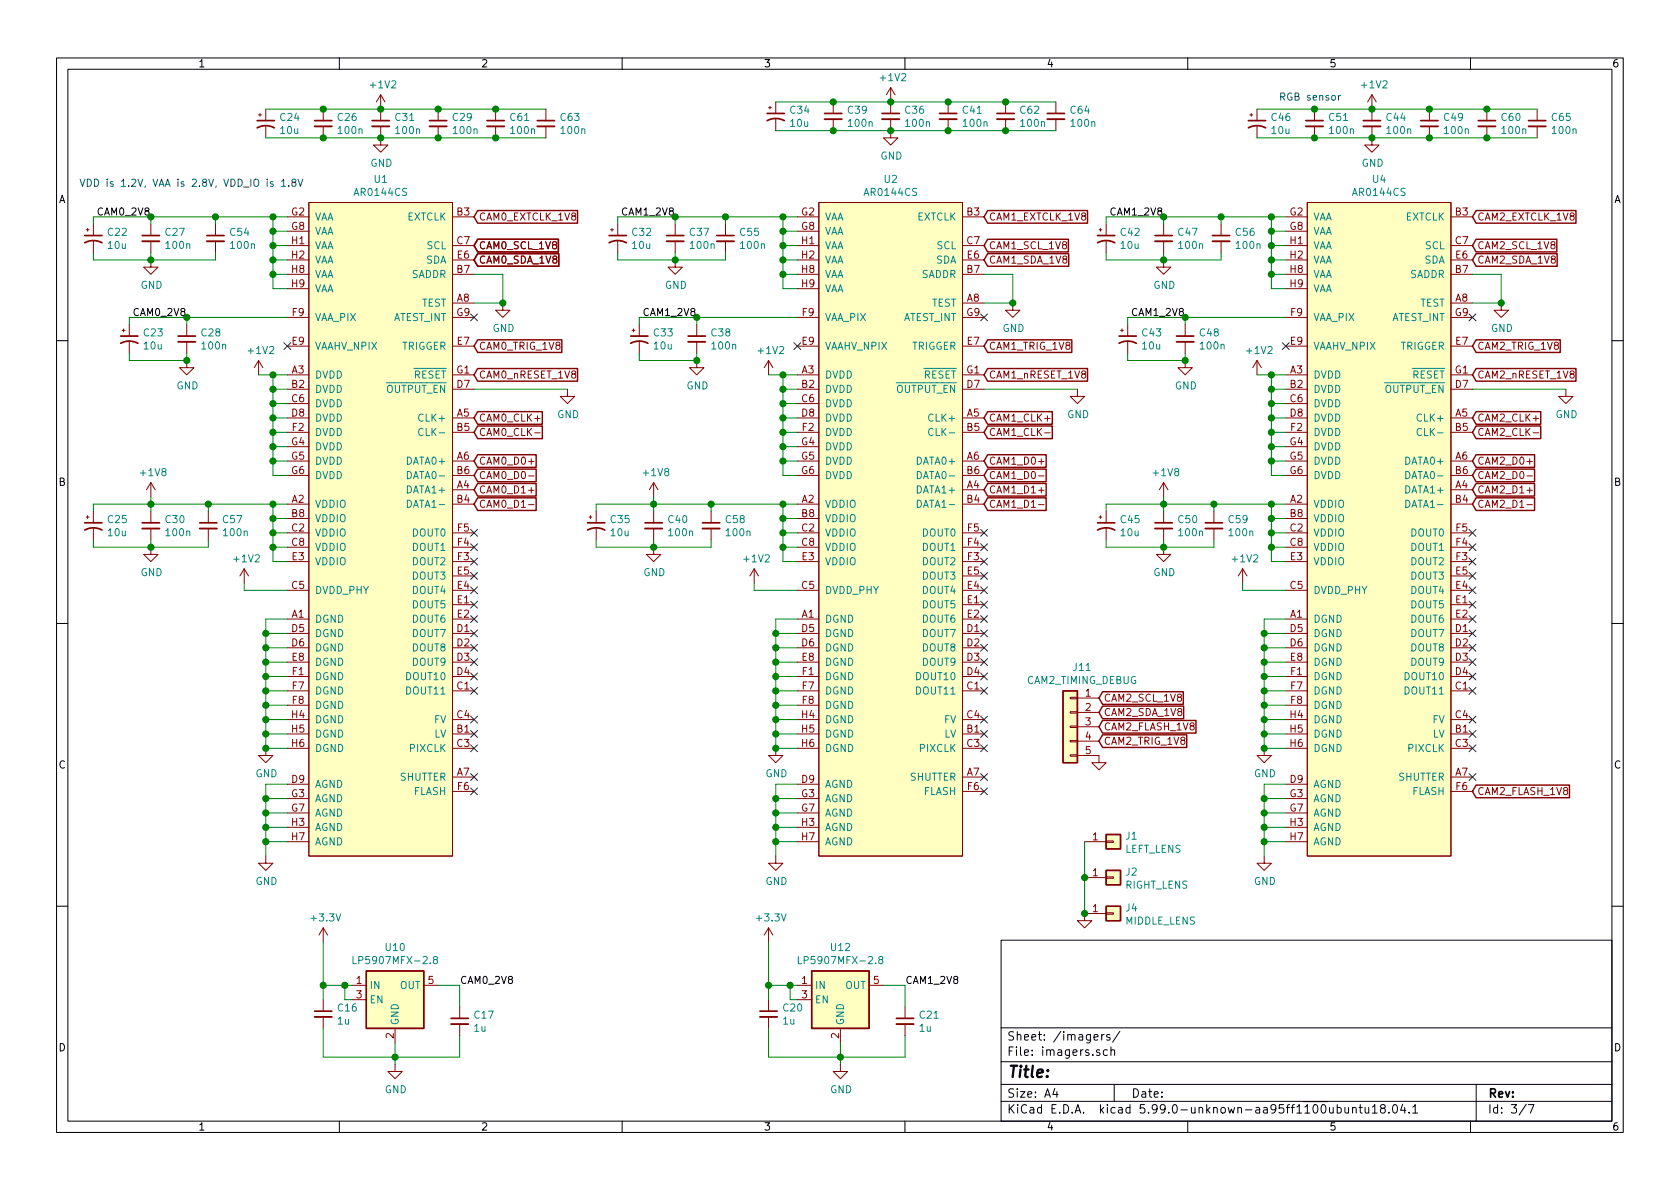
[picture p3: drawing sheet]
<svg xmlns="http://www.w3.org/2000/svg" width="297mm" height="210mm" viewBox="0 0 297 210" stroke-linecap="round" stroke-linejoin="round" font-family="sans-serif">
<defs><g id="words">
<text font-size="2.8" x="178" y="190.6">Title:</text>
<g font-size="2.1">
<text x="178" y="184">Sheet: /imagers/</text>
<text x="178" y="186.7">File: imagers.sch</text>
<text x="178" y="196.9">KiCad E.D.A. kicad 5.99.0-unknown-aa95ff1100ubuntu18.04.1</text>
<text x="178" y="194.1">Size: A4</text>
<text x="200" y="194.1">Date:</text>
<text x="263" y="194.1">Rev:</text>
<text x="263" y="196.9">Id: 3/7</text>
</g>
<g font-size="1.8">
<text x="35" y="11.9">1</text>
<text x="85" y="11.9">2</text>
<text x="135" y="11.9">3</text>
<text x="185" y="11.9">4</text>
<text x="235" y="11.9">5</text>
<text x="285" y="11.9">6</text>
<text x="10.3" y="35.9">A</text>
<text x="285.3" y="35.9">A</text>
<text x="17.5" y="38.1">CAM0_2V8</text>
<text x="110.2" y="38.1">CAM1_2V8</text>
<text x="196.6" y="38.1">CAM1_2V8</text>
<text x="23.9" y="55.9">CAM0_2V8</text>
<text x="114" y="55.9">CAM1_2V8</text>
<text x="200.4" y="55.9">CAM1_2V8</text>
<text x="10.3" y="85.9">B</text>
<text x="285.3" y="85.9">B</text>
<text x="10.3" y="135.9">C</text>
<text x="285.3" y="135.9">C</text>
<text x="81.3" y="174">CAM0_2V8</text>
<text x="160" y="174">CAM1_2V8</text>
<text x="10.3" y="185.9">D</text>
<text x="285.3" y="185.9">D</text>
<text x="35" y="199.9">1</text>
<text x="85" y="199.9">2</text>
<text x="135" y="199.9">3</text>
<text x="185" y="199.9">4</text>
<text x="235" y="199.9">5</text>
<text x="285" y="199.9">6</text>
</g>
<g font-size="1.8" fill="#008484">
<text x="65.6" y="15.6">+1V2</text>
<text x="155.8" y="14.3">+1V2</text>
<text x="240.9" y="15.6">+1V2</text>
<text x="49.6" y="21.4">C24</text>
<text x="49.6" y="23.7">10u</text>
<text x="59.8" y="21.4">C26</text>
<text x="59.9" y="23.7">100n</text>
<text x="69.9" y="21.4">C31</text>
<text x="70.1" y="23.7">100n</text>
<text x="80.1" y="21.4">C29</text>
<text x="80.3" y="23.7">100n</text>
<text x="90.3" y="21.4">C61</text>
<text x="90.4" y="23.7">100n</text>
<text x="99.2" y="21.4">C63</text>
<text x="99.3" y="23.7">100n</text>
<text x="139.8" y="20.1">C34</text>
<text x="139.8" y="22.4">10u</text>
<text x="150" y="20.1">C39</text>
<text x="150.1" y="22.4">100n</text>
<text x="160.1" y="20.1">C36</text>
<text x="160.2" y="22.4">100n</text>
<text x="170.3" y="20.1">C41</text>
<text x="170.4" y="22.4">100n</text>
<text x="180.4" y="20.1">C62</text>
<text x="180.6" y="22.4">100n</text>
<text x="189.3" y="20.1">C64</text>
<text x="189.5" y="22.4">100n</text>
<text x="224.9" y="21.4">C46</text>
<text x="224.9" y="23.7">10u</text>
<text x="235" y="21.4">C51</text>
<text x="235.2" y="23.7">100n</text>
<text x="245.2" y="21.4">C44</text>
<text x="245.3" y="23.7">100n</text>
<text x="255.4" y="21.4">C49</text>
<text x="255.5" y="23.7">100n</text>
<text x="265.5" y="21.4">C60</text>
<text x="265.7" y="23.7">100n</text>
<text x="274.4" y="21.4">C65</text>
<text x="274.6" y="23.7">100n</text>
<text x="65.5" y="29.5">GND</text>
<text x="155.6" y="28.2">GND</text>
<text x="240.7" y="29.5">GND</text>
<text x="62.8" y="34.6">AR0144CS</text>
<text x="66.2" y="32.3">U1</text>
<text x="153" y="34.6">AR0144CS</text>
<text x="156.3" y="32.3">U2</text>
<text x="239.4" y="34.6">AR0144CS</text>
<text x="242.7" y="32.3">U4</text>
<text x="19.1" y="41.7">C22</text>
<text x="29.3" y="41.7">C27</text>
<text x="40.7" y="41.7">C54</text>
<text x="55.6" y="39">VAA</text>
<text x="55.6" y="41.5">VAA</text>
<text x="71.9" y="39">EXTCLK</text>
<text x="111.8" y="41.7">C32</text>
<text x="122" y="41.7">C37</text>
<text x="130.9" y="41.7">C55</text>
<text x="145.8" y="39">VAA</text>
<text x="145.8" y="41.5">VAA</text>
<text x="162.1" y="39">EXTCLK</text>
<text x="198.2" y="41.7">C42</text>
<text x="208.4" y="41.7">C47</text>
<text x="218.5" y="41.7">C56</text>
<text x="232.2" y="39">VAA</text>
<text x="232.2" y="41.5">VAA</text>
<text x="248.4" y="39">EXTCLK</text>
<text x="19.2" y="44">10u</text>
<text x="29.5" y="44">100n</text>
<text x="40.9" y="44">100n</text>
<text x="55.6" y="44.1">VAA</text>
<text x="55.6" y="46.6">VAA</text>
<text x="75.3" y="46.6">SDA</text>
<text x="75.5" y="44.1">SCL</text>
<text x="111.9" y="44">10u</text>
<text x="122.2" y="44">100n</text>
<text x="131.1" y="44">100n</text>
<text x="145.8" y="44.1">VAA</text>
<text x="145.8" y="46.6">VAA</text>
<text x="165.4" y="46.6">SDA</text>
<text x="165.6" y="44.1">SCL</text>
<text x="198.2" y="44">10u</text>
<text x="208.5" y="44">100n</text>
<text x="218.7" y="44">100n</text>
<text x="232.2" y="44.1">VAA</text>
<text x="232.2" y="46.6">VAA</text>
<text x="251.8" y="46.6">SDA</text>
<text x="252" y="44.1">SCL</text>
<text x="24.8" y="51.1">GND</text>
<text x="55.6" y="49.1">VAA</text>
<text x="55.6" y="51.7">VAA</text>
<text x="72.7" y="49.1">SADDR</text>
<text x="117.5" y="51.1">GND</text>
<text x="145.8" y="49.1">VAA</text>
<text x="145.8" y="51.7">VAA</text>
<text x="162.9" y="49.1">SADDR</text>
<text x="203.9" y="51.1">GND</text>
<text x="232.2" y="49.1">VAA</text>
<text x="232.2" y="51.7">VAA</text>
<text x="249.2" y="49.1">SADDR</text>
<text x="25.5" y="59.5">C23</text>
<text x="35.7" y="59.5">C28</text>
<text x="55.6" y="56.8">VAA_PIX</text>
<text x="69.4" y="56.8">ATEST_INT</text>
<text x="74.5" y="54.2">TEST</text>
<text x="87.1" y="58.7">GND</text>
<text x="115.6" y="59.5">C33</text>
<text x="125.8" y="59.5">C38</text>
<text x="145.8" y="56.8">VAA_PIX</text>
<text x="159.5" y="56.8">ATEST_INT</text>
<text x="164.6" y="54.2">TEST</text>
<text x="177.2" y="58.7">GND</text>
<text x="202" y="59.5">C43</text>
<text x="212.2" y="59.5">C48</text>
<text x="232.2" y="56.8">VAA_PIX</text>
<text x="245.9" y="56.8">ATEST_INT</text>
<text x="251" y="54.2">TEST</text>
<text x="263.6" y="58.7">GND</text>
<text x="25.5" y="61.8">10u</text>
<text x="35.8" y="61.8">100n</text>
<text x="44" y="62.6">+1V2</text>
<text x="55.6" y="61.8">VAAHV_NPIX</text>
<text x="70.9" y="61.8">TRIGGER</text>
<text x="115.7" y="61.8">10u</text>
<text x="126" y="61.8">100n</text>
<text x="134.2" y="62.6">+1V2</text>
<text x="145.8" y="61.8">VAAHV_NPIX</text>
<text x="161.1" y="61.8">TRIGGER</text>
<text x="202" y="61.8">10u</text>
<text x="212.3" y="61.8">100n</text>
<text x="220.5" y="62.6">+1V2</text>
<text x="232.2" y="61.8">VAAHV_NPIX</text>
<text x="247.5" y="61.8">TRIGGER</text>
<text x="31.2" y="68.8">GND</text>
<text x="55.6" y="66.9">DVDD</text>
<text x="55.6" y="69.5">DVDD</text>
<text x="68.3" y="69.5">OUTPUT_EN</text>
<text x="73.1" y="66.9">RESET</text>
<text x="121.4" y="68.8">GND</text>
<text x="145.8" y="66.9">DVDD</text>
<text x="145.8" y="69.5">DVDD</text>
<text x="158.5" y="69.5">OUTPUT_EN</text>
<text x="163.3" y="66.9">RESET</text>
<text x="207.7" y="68.8">GND</text>
<text x="232.2" y="66.9">DVDD</text>
<text x="232.2" y="69.5">DVDD</text>
<text x="244.8" y="69.5">OUTPUT_EN</text>
<text x="249.6" y="66.9">RESET</text>
<text x="55.6" y="72">DVDD</text>
<text x="55.6" y="74.5">DVDD</text>
<text x="55.6" y="77.1">DVDD</text>
<text x="74.3" y="74.5">CLK+</text>
<text x="74.8" y="77.1">CLK-</text>
<text x="98.5" y="73.9">GND</text>
<text x="145.8" y="72">DVDD</text>
<text x="145.8" y="74.5">DVDD</text>
<text x="145.8" y="77.1">DVDD</text>
<text x="164.5" y="74.5">CLK+</text>
<text x="164.9" y="77.1">CLK-</text>
<text x="188.7" y="73.9">GND</text>
<text x="232.2" y="72">DVDD</text>
<text x="232.2" y="74.5">DVDD</text>
<text x="232.2" y="77.1">DVDD</text>
<text x="250.9" y="74.5">CLK+</text>
<text x="251.3" y="77.1">CLK-</text>
<text x="275" y="73.9">GND</text>
<text x="55.6" y="79.6">DVDD</text>
<text x="55.6" y="82.2">DVDD</text>
<text x="72.1" y="82.2">DATA0+</text>
<text x="145.8" y="79.6">DVDD</text>
<text x="145.8" y="82.2">DVDD</text>
<text x="162.2" y="82.2">DATA0+</text>
<text x="232.2" y="79.6">DVDD</text>
<text x="232.2" y="82.2">DVDD</text>
<text x="248.6" y="82.2">DATA0+</text>
<text x="25" y="84.2">+1V8</text>
<text x="55.6" y="89.8">VDDIO</text>
<text x="55.6" y="84.7">DVDD</text>
<text x="72.1" y="87.2">DATA1+</text>
<text x="72.5" y="89.8">DATA1-</text>
<text x="72.5" y="84.7">DATA0-</text>
<text x="113.9" y="84.2">+1V8</text>
<text x="145.8" y="89.8">VDDIO</text>
<text x="145.8" y="84.7">DVDD</text>
<text x="162.2" y="87.2">DATA1+</text>
<text x="162.7" y="89.8">DATA1-</text>
<text x="162.7" y="84.7">DATA0-</text>
<text x="204" y="84.2">+1V8</text>
<text x="232.2" y="89.8">VDDIO</text>
<text x="232.2" y="84.7">DVDD</text>
<text x="248.6" y="87.2">DATA1+</text>
<text x="249" y="89.8">DATA1-</text>
<text x="249" y="84.7">DATA0-</text>
<text x="19.1" y="92.5">C25</text>
<text x="19.2" y="94.8">10u</text>
<text x="29.3" y="92.5">C30</text>
<text x="29.5" y="94.8">100n</text>
<text x="39.5" y="92.5">C57</text>
<text x="39.6" y="94.8">100n</text>
<text x="55.6" y="92.3">VDDIO</text>
<text x="55.6" y="94.9">VDDIO</text>
<text x="73" y="94.9">DOUT0</text>
<text x="108" y="92.5">C35</text>
<text x="108.1" y="94.8">10u</text>
<text x="118.2" y="92.5">C40</text>
<text x="118.4" y="94.8">100n</text>
<text x="128.4" y="92.5">C58</text>
<text x="128.5" y="94.8">100n</text>
<text x="145.8" y="92.3">VDDIO</text>
<text x="145.8" y="94.9">VDDIO</text>
<text x="163.2" y="94.9">DOUT0</text>
<text x="198.2" y="92.5">C45</text>
<text x="198.2" y="94.8">10u</text>
<text x="208.4" y="92.5">C50</text>
<text x="208.5" y="94.8">100n</text>
<text x="217.3" y="92.5">C59</text>
<text x="217.4" y="94.8">100n</text>
<text x="232.2" y="92.3">VDDIO</text>
<text x="232.2" y="94.9">VDDIO</text>
<text x="249.5" y="94.9">DOUT0</text>
<text x="24.8" y="101.9">GND</text>
<text x="41.5" y="99.4">+1V2</text>
<text x="55.6" y="97.4">VDDIO</text>
<text x="55.6" y="99.9">VDDIO</text>
<text x="73" y="99.9">DOUT2</text>
<text x="73" y="97.4">DOUT1</text>
<text x="113.7" y="101.9">GND</text>
<text x="131.6" y="99.4">+1V2</text>
<text x="145.8" y="97.4">VDDIO</text>
<text x="145.8" y="99.9">VDDIO</text>
<text x="163.2" y="99.9">DOUT2</text>
<text x="163.2" y="97.4">DOUT1</text>
<text x="203.9" y="101.9">GND</text>
<text x="218" y="99.4">+1V2</text>
<text x="232.2" y="97.4">VDDIO</text>
<text x="232.2" y="99.9">VDDIO</text>
<text x="249.5" y="99.9">DOUT2</text>
<text x="249.5" y="97.4">DOUT1</text>
<text x="55.6" y="105">DVDD_PHY</text>
<text x="73" y="107.6">DOUT5</text>
<text x="73" y="105">DOUT4</text>
<text x="73" y="102.5">DOUT3</text>
<text x="145.8" y="105">DVDD_PHY</text>
<text x="163.2" y="107.6">DOUT5</text>
<text x="163.2" y="105">DOUT4</text>
<text x="163.2" y="102.5">DOUT3</text>
<text x="232.2" y="105">DVDD_PHY</text>
<text x="249.5" y="107.6">DOUT5</text>
<text x="249.5" y="105">DOUT4</text>
<text x="249.5" y="102.5">DOUT3</text>
<text x="55.6" y="110.1">DGND</text>
<text x="55.6" y="112.6">DGND</text>
<text x="73" y="112.6">DOUT7</text>
<text x="73" y="110.1">DOUT6</text>
<text x="145.8" y="110.1">DGND</text>
<text x="145.8" y="112.6">DGND</text>
<text x="163.2" y="112.6">DOUT7</text>
<text x="163.2" y="110.1">DOUT6</text>
<text x="232.2" y="110.1">DGND</text>
<text x="232.2" y="112.6">DGND</text>
<text x="249.5" y="112.6">DOUT7</text>
<text x="249.5" y="110.1">DOUT6</text>
<text x="55.6" y="115.2">DGND</text>
<text x="55.6" y="117.7">DGND</text>
<text x="73" y="115.2">DOUT8</text>
<text x="73" y="117.7">DOUT9</text>
<text x="145.8" y="115.2">DGND</text>
<text x="145.8" y="117.7">DGND</text>
<text x="163.2" y="115.2">DOUT8</text>
<text x="163.2" y="117.7">DOUT9</text>
<text x="189.8" y="118.6">J11</text>
<text x="232.2" y="115.2">DGND</text>
<text x="232.2" y="117.7">DGND</text>
<text x="249.5" y="115.2">DOUT8</text>
<text x="249.5" y="117.7">DOUT9</text>
<text x="55.6" y="120.3">DGND</text>
<text x="55.6" y="122.8">DGND</text>
<text x="55.6" y="125.3">DGND</text>
<text x="72" y="122.8">DOUT11</text>
<text x="72" y="120.3">DOUT10</text>
<text x="145.8" y="120.3">DGND</text>
<text x="145.8" y="122.8">DGND</text>
<text x="145.8" y="125.3">DGND</text>
<text x="162.2" y="122.8">DOUT11</text>
<text x="162.2" y="120.3">DOUT10</text>
<text x="181.5" y="120.9">CAM2_TIMING_DEBUG</text>
<text x="232.2" y="120.3">DGND</text>
<text x="232.2" y="122.8">DGND</text>
<text x="232.2" y="125.3">DGND</text>
<text x="248.5" y="122.8">DOUT11</text>
<text x="248.5" y="120.3">DOUT10</text>
<text x="55.6" y="127.9">DGND</text>
<text x="55.6" y="130.4">DGND</text>
<text x="76.7" y="130.4">LV</text>
<text x="76.7" y="127.9">FV</text>
<text x="145.8" y="127.9">DGND</text>
<text x="145.8" y="130.4">DGND</text>
<text x="166.9" y="130.4">LV</text>
<text x="166.9" y="127.9">FV</text>
<text x="232.2" y="127.9">DGND</text>
<text x="232.2" y="130.4">DGND</text>
<text x="253.3" y="130.4">LV</text>
<text x="253.3" y="127.9">FV</text>
<text x="45.2" y="137.4">GND</text>
<text x="55.6" y="133">DGND</text>
<text x="72.5" y="133">PIXCLK</text>
<text x="135.3" y="137.4">GND</text>
<text x="145.8" y="133">DGND</text>
<text x="162.7" y="133">PIXCLK</text>
<text x="221.7" y="137.4">GND</text>
<text x="232.2" y="133">DGND</text>
<text x="249" y="133">PIXCLK</text>
<text x="55.6" y="139.3">AGND</text>
<text x="55.6" y="141.9">AGND</text>
<text x="70.6" y="138">SHUTTER</text>
<text x="73.1" y="140.6">FLASH</text>
<text x="145.8" y="139.3">AGND</text>
<text x="145.8" y="141.9">AGND</text>
<text x="160.8" y="138">SHUTTER</text>
<text x="163.3" y="140.6">FLASH</text>
<text x="232.2" y="139.3">AGND</text>
<text x="232.2" y="141.9">AGND</text>
<text x="247.2" y="138">SHUTTER</text>
<text x="249.6" y="140.6">FLASH</text>
<text x="55.6" y="144.4">AGND</text>
<text x="55.6" y="146.9">AGND</text>
<text x="55.6" y="149.5">AGND</text>
<text x="145.8" y="144.4">AGND</text>
<text x="145.8" y="146.9">AGND</text>
<text x="145.8" y="149.5">AGND</text>
<text x="199.1" y="148.5">J1</text>
<text x="232.2" y="144.4">AGND</text>
<text x="232.2" y="146.9">AGND</text>
<text x="232.2" y="149.5">AGND</text>
<text x="198.9" y="150.8">LEFT_LENS</text>
<text x="199.1" y="154.8">J2</text>
<text x="45.2" y="156.5">GND</text>
<text x="135.3" y="156.5">GND</text>
<text x="198.9" y="157.1">RIGHT_LENS</text>
<text x="199.1" y="161.2">J4</text>
<text x="221.7" y="156.5">GND</text>
<text x="55.2" y="162.9">+3.3V</text>
<text x="133.9" y="162.9">+3.3V</text>
<text x="198.9" y="163.5">MIDDLE_LENS</text>
<text x="63.4" y="170.5">LP5907MFX-2.8</text>
<text x="68.2" y="168.2">U10</text>
<text x="142.1" y="170.5">LP5907MFX-2.8</text>
<text x="147" y="168.2">U12</text>
<text x="59.8" y="178.9">C16</text>
<text x="65.3" y="174.9">IN</text>
<text x="65.3" y="177.4">EN</text>
<text x="70.7" y="174.9">OUT</text>
<text x="138.5" y="178.9">C20</text>
<text x="144" y="174.9">IN</text>
<text x="144" y="177.4">EN</text>
<text x="149.4" y="174.9">OUT</text>
<text x="59.7" y="181.2">1u</text>
<text x="70.5" y="181.4" transform="rotate(-90 70.5 181.4)">GND</text>
<text x="83.8" y="182.4">1u</text>
<text x="83.9" y="180.1">C17</text>
<text x="138.5" y="181.2">1u</text>
<text x="149.2" y="181.4" transform="rotate(-90 149.2 181.4)">GND</text>
<text x="162.6" y="182.4">1u</text>
<text x="162.7" y="180.1">C21</text>
<text x="68" y="193.3">GND</text>
<text x="146.8" y="193.3">GND</text>
</g>
<g font-size="1.8" fill="#0000c2">
<text x="226.1" y="17.8">RGB sensor</text>
<text x="14" y="33">VDD is 1.2V, VAA is 2.8V, VDD_IO is 1.8V</text>
</g>
<g font-size="1.8" fill="#840000">
<text x="51.5" y="38.1">G2</text>
<text x="51.5" y="40.6">G8</text>
<text x="80.8" y="38.1">B3</text>
<text x="84.6" y="39">CAM0_EXTCLK_1V8</text>
<text x="141.7" y="38.1">G2</text>
<text x="141.7" y="40.6">G8</text>
<text x="171" y="38.1">B3</text>
<text x="174.8" y="39">CAM1_EXTCLK_1V8</text>
<text x="228.1" y="38.1">G2</text>
<text x="228.1" y="40.6">G8</text>
<text x="257.3" y="38.1">B3</text>
<text x="261.1" y="39">CAM2_EXTCLK_1V8</text>
<text x="51.6" y="43.2">H1</text>
<text x="51.6" y="45.7">H2</text>
<text x="80.8" y="43.2">C7</text>
<text x="80.8" y="45.7">E6</text>
<text x="84.6" y="46.6">CAM0_SDA_1V8</text>
<text x="84.6" y="44.1">CAM0_SCL_1V8</text>
<text x="141.7" y="43.2">H1</text>
<text x="141.7" y="45.7">H2</text>
<text x="171" y="43.2">C7</text>
<text x="171" y="45.7">E6</text>
<text x="174.8" y="44.1">CAM1_SCL_1V8</text>
<text x="174.8" y="46.6">CAM1_SDA_1V8</text>
<text x="228.1" y="43.2">H1</text>
<text x="228.1" y="45.7">H2</text>
<text x="257.3" y="43.2">C7</text>
<text x="257.4" y="45.7">E6</text>
<text x="261.1" y="46.6">CAM2_SDA_1V8</text>
<text x="261.1" y="44.1">CAM2_SCL_1V8</text>
<text x="51.6" y="48.3">H8</text>
<text x="51.6" y="50.8">H9</text>
<text x="80.8" y="53.3">A8</text>
<text x="80.8" y="48.3">B7</text>
<text x="141.7" y="48.3">H8</text>
<text x="141.7" y="50.8">H9</text>
<text x="171" y="53.3">A8</text>
<text x="171" y="48.3">B7</text>
<text x="228.1" y="48.3">H8</text>
<text x="228.1" y="50.8">H9</text>
<text x="257.3" y="53.3">A8</text>
<text x="257.3" y="48.3">B7</text>
<text x="51.7" y="55.9">F9</text>
<text x="80.7" y="55.9">G9</text>
<text x="141.8" y="55.9">F9</text>
<text x="170.9" y="55.9">G9</text>
<text x="228.2" y="55.9">F9</text>
<text x="257.3" y="55.9">G9</text>
<text x="51.6" y="61">E9</text>
<text x="80.8" y="61">E7</text>
<text x="84.6" y="61.8">CAM0_TRIG_1V8</text>
<text x="141.8" y="61">E9</text>
<text x="171" y="61">E7</text>
<text x="174.8" y="61.8">CAM1_TRIG_1V8</text>
<text x="228.2" y="61">E9</text>
<text x="257.4" y="61">E7</text>
<text x="261.1" y="61.8">CAM2_TRIG_1V8</text>
<text x="51.6" y="66">A3</text>
<text x="51.6" y="68.6">B2</text>
<text x="51.6" y="71.1">C6</text>
<text x="80.7" y="66">G1</text>
<text x="80.8" y="68.6">D7</text>
<text x="84.6" y="66.9">CAM0_nRESET_1V8</text>
<text x="141.7" y="66">A3</text>
<text x="141.7" y="68.6">B2</text>
<text x="141.7" y="71.1">C6</text>
<text x="170.9" y="66">G1</text>
<text x="171" y="68.6">D7</text>
<text x="174.8" y="66.9">CAM1_nRESET_1V8</text>
<text x="228.1" y="66">A3</text>
<text x="228.1" y="68.6">B2</text>
<text x="228.1" y="71.1">C6</text>
<text x="257.3" y="66">G1</text>
<text x="257.3" y="68.6">D7</text>
<text x="261.1" y="66.9">CAM2_nRESET_1V8</text>
<text x="51.6" y="73.7">D8</text>
<text x="51.7" y="76.2">F2</text>
<text x="80.8" y="73.7">A5</text>
<text x="80.8" y="76.2">B5</text>
<text x="84.6" y="77.1">CAM0_CLK-</text>
<text x="84.6" y="74.5">CAM0_CLK+</text>
<text x="141.7" y="73.7">D8</text>
<text x="141.8" y="76.2">F2</text>
<text x="171" y="73.7">A5</text>
<text x="171" y="76.2">B5</text>
<text x="174.8" y="77.1">CAM1_CLK-</text>
<text x="174.8" y="74.5">CAM1_CLK+</text>
<text x="228.1" y="73.7">D8</text>
<text x="228.2" y="76.2">F2</text>
<text x="257.3" y="73.7">A5</text>
<text x="257.3" y="76.2">B5</text>
<text x="261.1" y="74.5">CAM2_CLK+</text>
<text x="261.1" y="77.1">CAM2_CLK-</text>
<text x="51.5" y="78.7">G4</text>
<text x="51.5" y="81.3">G5</text>
<text x="51.5" y="83.8">G6</text>
<text x="80.8" y="81.3">A6</text>
<text x="80.8" y="83.8">B6</text>
<text x="84.6" y="82.2">CAM0_D0+</text>
<text x="141.7" y="78.7">G4</text>
<text x="141.7" y="81.3">G5</text>
<text x="141.7" y="83.8">G6</text>
<text x="171" y="81.3">A6</text>
<text x="171" y="83.8">B6</text>
<text x="174.8" y="82.2">CAM1_D0+</text>
<text x="228.1" y="78.7">G4</text>
<text x="228.1" y="81.3">G5</text>
<text x="228.1" y="83.8">G6</text>
<text x="257.3" y="81.3">A6</text>
<text x="257.3" y="83.8">B6</text>
<text x="261.1" y="82.2">CAM2_D0+</text>
<text x="51.6" y="88.9">A2</text>
<text x="80.8" y="86.4">A4</text>
<text x="80.8" y="88.9">B4</text>
<text x="84.6" y="89.8">CAM0_D1-</text>
<text x="84.6" y="87.2">CAM0_D1+</text>
<text x="84.6" y="84.7">CAM0_D0-</text>
<text x="141.7" y="88.9">A2</text>
<text x="171" y="86.4">A4</text>
<text x="171" y="88.9">B4</text>
<text x="174.8" y="84.7">CAM1_D0-</text>
<text x="174.8" y="87.2">CAM1_D1+</text>
<text x="174.8" y="89.8">CAM1_D1-</text>
<text x="228.1" y="88.9">A2</text>
<text x="257.3" y="86.4">A4</text>
<text x="257.3" y="88.9">B4</text>
<text x="261.1" y="87.2">CAM2_D1+</text>
<text x="261.1" y="84.7">CAM2_D0-</text>
<text x="261.1" y="89.8">CAM2_D1-</text>
<text x="51.6" y="91.4">B8</text>
<text x="51.6" y="94">C2</text>
<text x="80.9" y="94">F5</text>
<text x="141.7" y="91.4">B8</text>
<text x="141.7" y="94">C2</text>
<text x="171.1" y="94">F5</text>
<text x="228.1" y="91.4">B8</text>
<text x="228.1" y="94">C2</text>
<text x="257.4" y="94">F5</text>
<text x="51.6" y="96.5">C8</text>
<text x="51.6" y="99.1">E3</text>
<text x="80.8" y="101.6">E5</text>
<text x="80.9" y="99.1">F3</text>
<text x="80.9" y="96.5">F4</text>
<text x="141.7" y="96.5">C8</text>
<text x="141.8" y="99.1">E3</text>
<text x="171" y="101.6">E5</text>
<text x="171.1" y="99.1">F3</text>
<text x="171.1" y="96.5">F4</text>
<text x="228.1" y="96.5">C8</text>
<text x="228.2" y="99.1">E3</text>
<text x="257.4" y="101.6">E5</text>
<text x="257.4" y="99.1">F3</text>
<text x="257.4" y="96.5">F4</text>
<text x="51.6" y="104.1">C5</text>
<text x="80.8" y="106.7">E1</text>
<text x="80.8" y="104.1">E4</text>
<text x="141.7" y="104.1">C5</text>
<text x="171" y="106.7">E1</text>
<text x="171" y="104.1">E4</text>
<text x="228.1" y="104.1">C5</text>
<text x="257.4" y="106.7">E1</text>
<text x="257.4" y="104.1">E4</text>
<text x="51.6" y="109.2">A1</text>
<text x="51.6" y="111.8">D5</text>
<text x="80.8" y="111.8">D1</text>
<text x="80.8" y="109.2">E2</text>
<text x="141.7" y="109.2">A1</text>
<text x="141.7" y="111.8">D5</text>
<text x="171" y="111.8">D1</text>
<text x="171" y="109.2">E2</text>
<text x="228.1" y="109.2">A1</text>
<text x="228.1" y="111.8">D5</text>
<text x="257.3" y="111.8">D1</text>
<text x="257.4" y="109.2">E2</text>
<text x="51.6" y="114.3">D6</text>
<text x="51.6" y="116.8">E8</text>
<text x="51.7" y="119.4">F1</text>
<text x="80.8" y="114.3">D2</text>
<text x="80.8" y="116.8">D3</text>
<text x="80.8" y="119.4">D4</text>
<text x="141.7" y="114.3">D6</text>
<text x="141.8" y="116.8">E8</text>
<text x="141.8" y="119.4">F1</text>
<text x="171" y="114.3">D2</text>
<text x="171" y="116.8">D3</text>
<text x="171" y="119.4">D4</text>
<text x="228.1" y="114.3">D6</text>
<text x="228.2" y="116.8">E8</text>
<text x="228.2" y="119.4">F1</text>
<text x="257.3" y="114.3">D2</text>
<text x="257.3" y="116.8">D3</text>
<text x="257.3" y="119.4">D4</text>
<text x="51.7" y="121.9">F7</text>
<text x="51.7" y="124.5">F8</text>
<text x="80.8" y="121.9">C1</text>
<text x="141.8" y="121.9">F7</text>
<text x="141.8" y="124.5">F8</text>
<text x="171" y="121.9">C1</text>
<text x="191.9" y="123.2">1</text>
<text x="191.9" y="125.7">2</text>
<text x="195.1" y="124.1">CAM2_SCL_1V8</text>
<text x="228.2" y="121.9">F7</text>
<text x="228.2" y="124.5">F8</text>
<text x="257.3" y="121.9">C1</text>
<text x="51.6" y="127">H4</text>
<text x="51.6" y="129.5">H5</text>
<text x="80.8" y="129.5">B1</text>
<text x="80.8" y="127">C4</text>
<text x="141.7" y="127">H4</text>
<text x="141.7" y="129.5">H5</text>
<text x="171" y="129.5">B1</text>
<text x="171" y="127">C4</text>
<text x="191.9" y="128.3">3</text>
<text x="191.9" y="130.8">4</text>
<text x="195.1" y="131.7">CAM2_TRIG_1V8</text>
<text x="195.1" y="126.6">CAM2_SDA_1V8</text>
<text x="195.1" y="129.2">CAM2_FLASH_1V8</text>
<text x="228.1" y="127">H4</text>
<text x="228.1" y="129.5">H5</text>
<text x="257.3" y="129.5">B1</text>
<text x="257.3" y="127">C4</text>
<text x="51.6" y="132.1">H6</text>
<text x="80.8" y="137.2">A7</text>
<text x="80.8" y="132.1">C3</text>
<text x="141.7" y="132.1">H6</text>
<text x="171" y="137.2">A7</text>
<text x="171" y="132.1">C3</text>
<text x="191.9" y="133.3">5</text>
<text x="228.1" y="132.1">H6</text>
<text x="257.3" y="137.2">A7</text>
<text x="257.3" y="132.1">C3</text>
<text x="51.5" y="141">G3</text>
<text x="51.5" y="143.5">G7</text>
<text x="51.6" y="138.4">D9</text>
<text x="80.9" y="139.7">F6</text>
<text x="141.7" y="141">G3</text>
<text x="141.7" y="143.5">G7</text>
<text x="141.7" y="138.4">D9</text>
<text x="171.1" y="139.7">F6</text>
<text x="228.1" y="141">G3</text>
<text x="228.1" y="143.5">G7</text>
<text x="228.1" y="138.4">D9</text>
<text x="257.4" y="139.7">F6</text>
<text x="261.1" y="140.6">CAM2_FLASH_1V8</text>
<text x="51.6" y="146">H3</text>
<text x="51.6" y="148.6">H7</text>
<text x="141.7" y="146">H3</text>
<text x="141.7" y="148.6">H7</text>
<text x="193.2" y="148.6">1</text>
<text x="228.1" y="146">H3</text>
<text x="228.1" y="148.6">H7</text>
<text x="193.2" y="154.9">1</text>
<text x="193.2" y="161.3">1</text>
<text x="63" y="174">1</text>
<text x="75.7" y="174">5</text>
<text x="141.7" y="174">1</text>
<text x="154.4" y="174">5</text>
<text x="63" y="176.5">3</text>
<text x="141.7" y="176.5">3</text>
<text x="69.6" y="183.6" transform="rotate(-90 69.6 183.6)">2</text>
<text x="148.3" y="183.6" transform="rotate(-90 148.3 183.6)">2</text>
</g>
</g></defs>
<g fill="none" stroke="#000" stroke-width=".18">
<path d="M10 10.2h277v190.1h-277zM12 12.2h273v186.1h-273zM60 10.2v2M110 10.2v2M160 10.2v2M210 10.2v2M260 10.2v2M10 60.2h2M285 60.2h2M10 110.2h2M285 110.2h2M10 160.2h2"/>
<path d="M177 166.3h108v32h-108zM285 160.2h2M60 198.3v2M110 198.3v2M160 198.3v2M177 194.8h108M177 191.8h108M177 187.8h108M177 181.8h108M186.5 192.5l-.4 1h1M186.9 193v1M193.4 183.4l.7-.1v-.3l-.5-.1-.2 .2 .1 .8h.6"/>
<path d="M194.4 185.7l-.3-.1-.2 .2v.3l.5 .1v.4h-.5M194.8 182.9v1M195.2 182.9l-.3 .1-.1 .2M195.8 185.7l-.4-.1-.3 .3v.4l.1 .3h.6M196.2 183l-.3-.1-.3 .2 .1 .3 .5 .1v.4h-.6M196.4 185.8l.2-.2 .4 .1 .1 .9M196.4 185.1v1.5M197 191.8v3M198 182.4l-1.3 1.9M210 198.3v2M236.4 195.9l.5-.1 .2 .3v.4l-.1 .3h-.6M237.8 195.8l.1 1h.3l.2-.1"/>
<path d="M238.4 195.8v1M239.1 196l.3-.2 .3 .1 .1 .9M239.1 195.8v1M240.3 195.8h.6M240.5 195.3v1.3l.4 .2M241.4 195.8v1h.4l.2-.1M242 195.8v1M242.6 195.8l.5-.5v1.5M242.6 196.8h.9M244.4 196l-.3-.3v-.2l.3-.2 .4 .1 .1 .2v.2l-.7 .2-.1 .3v.4l.3 .1h.4l.1-.3v-.4l-.3-.1M245.6 196.7v.1M246.4 195.4l.2-.1a.81 .81 0 0 1 .6 .7 .81 .81 0 0 1-.3 .8h-.2a.81 .81 0 0 1-.6-.6 .81 .81 0 0 1 .3-.8z"/>
<path d="M248 195.3l-.4 1h1M248.4 195.8v1M249.1 196.7v.1M249.8 195.8l.4-.5v1.5M249.8 196.8h.8M260 198.3v2M261 191.8v6.5M269.9 195.3l-1.3 1.9M270.2 195.3h1l-.6 1.5"/>
</g>
<g fill="#ffffc2" stroke="#ffffc2" stroke-width=".18">
<path d="M188 122.2h2.5v12.7h-2.5z"/>
<path d="M143.5 171.7h10.2v10.2h-10.2z"/>
<path d="M144.8 35.8h25.4v115.6h-25.4z"/>
<path d="M54.6 35.8h25.4v115.6h-25.4z"/>
<path d="M64.8 171.7h10.1v10.2h-10.1z"/>
<path d="M195.6 153.9h2.5v2.6h-2.5z"/>
<path d="M195.6 160.3h2.5v2.5h-2.5z"/>
<path d="M195.6 147.6h2.5v2.5h-2.5z"/>
<path d="M231.1 35.8h25.4v115.6h-25.4z"/>
</g>
<g fill="none" stroke="#840000" stroke-width=".25">
<path d="M84.5 37.2h17.6v2.3h-17.6l-.7-1.2zM174.6 37.2h17.7v2.3h-17.7l-.6-1.2zM261 37.2h17.6v2.3h-17.6l-.7-1.2zM84.5 44.9h14.3v2.2h-14.3l-.7-1.1zM84.5 42.3h14.2v2.2h-14.2l-.7-1.1zM174.6 42.3h14.3v2.2h-14.3l-.6-1.1zM174.6 44.9h14.4v2.2h-14.4l-.6-1.1zM261 44.9h14.3v2.2h-14.3l-.7-1.1zM261 42.3h14.3v2.2h-14.3l-.7-1.1zM84.5 60.1h14.8v2.2h-14.8l-.7-1.1zM84.5 75.3h11.4v2.3h-11.4l-.7-1.2zM84.5 72.8h11.4v2.2h-11.4l-.7-1.1z"/>
<path d="M84.5 65.2h17.6v2.2h-17.6l-.7-1.1zM174.6 60.1h14.9v2.2h-14.9l-.6-1.1zM174.6 75.3h11.5v2.3h-11.5l-.6-1.2zM174.6 72.8h11.5v2.2h-11.5l-.6-1.1zM174.6 65.2h17.7v2.2h-17.7l-.6-1.1zM261 60.1h14.9v2.2h-14.9l-.7-1.1zM261 72.8h11.4v2.2h-11.4l-.7-1.1zM261 75.3h11.4v2.3h-11.4l-.7-1.2zM261 65.2h17.6v2.2h-17.6l-.7-1.1zM84.5 88h10.3v2.3h-10.3l-.7-1.2zM84.5 85.5h10.3v2.2h-10.3l-.7-1.1zM84.5 83h10.3v2.2h-10.3l-.7-1.1z"/>
<path d="M84.5 80.4h10.3v2.2h-10.3l-.7-1.1zM174.6 80.4h10.4v2.2h-10.4l-.6-1.1zM174.6 83h10.4v2.2h-10.4l-.6-1.1zM174.6 85.5h10.4v2.2h-10.4l-.6-1.1zM174.6 88h10.4v2.3h-10.4l-.6-1.2zM261 85.5h10.3v2.2h-10.3l-.7-1.1zM261 80.4h10.3v2.2h-10.3l-.7-1.1zM261 83h10.3v2.2h-10.3l-.7-1.1zM261 88h10.3v2.3h-10.3l-.7-1.2zM188 122.2h2.5v12.7h-2.5zM194.9 129.9h14.9v2.3h-14.9l-.6-1.1zM194.9 122.3h14.3v2.3h-14.3l-.6-1.2z"/>
<path d="M194.9 124.9h14.4v2.2h-14.4l-.6-1.1zM194.9 127.4h16.6v2.2h-16.6l-.6-1.1zM261 138.8h16.5v2.3h-16.5l-.7-1.2zM195.6 153.9h2.5v2.6h-2.5zM195.6 147.6h2.5v2.5h-2.5zM64.8 171.7h10.1v10.2h-10.1zM143.5 171.7h10.2v10.2h-10.2zM195.6 160.3h2.5v2.5h-2.5z"/>
</g>
<g fill="none" stroke="#840000" stroke-width=".18">
<path d="M47 19.3v2M57.1 19.3v2M67.3 16.8v4.5M67.3 16.8l-.8 1.2M67.3 16.8l.8 1.2M77.5 19.3v2M87.6 19.3v2M96.5 19.3v2M135.9 19h.5M136.1 18.8v.5M137.2 18v2.1M147.3 18v2.1"/>
<path d="M157.5 15.5v4.6M157.5 15.5l-.8 1.3M157.5 15.5l.7 1.3M167.6 18v2.1M177.8 18v2.1M186.7 18v2.1M222.2 19.3v2M232.4 19.3v2M242.6 16.8l-.8 1.2M242.6 16.8v4.5M242.6 16.8l.7 1.2M252.7 19.3v2"/>
<path d="M262.9 19.3v2M271.8 19.3v2M16.5 39.6v2.1M26.7 39.6v2.1M38.1 39.6v2.1M45.7 20.3h.5M46 20.1v.5M47 22.3v2.1M50.8 38.3h3.8M54.6 35.8h25.4v115.6h-25.4zM57.1 22.3v2.1M67.3 22.3v3.3h1.3l-1.3 1.3-1.3-1.3h1.3"/>
<path d="M77.5 22.3v2.1M80 38.3h3.8M87.6 22.3v2.1M96.5 22.3v2.1M109.2 39.6v2.1M119.4 39.6v2.1M128.3 39.6v2.1M137.2 21.1v2M141 38.3h3.8M144.8 35.8h25.4v115.6h-25.4zM147.3 21.1v2M157.5 21.1v3.3h1.2l-1.2 1.2-1.3-1.2h1.3"/>
<path d="M167.6 21.1v2M170.2 38.3h3.8M177.8 21.1v2M186.7 21.1v2M195.6 39.6v2.1M205.7 39.6v2.1M215.9 39.6v2.1M221 20.3h.5M221.2 20.1v.5M222.2 22.3v2.1M227.3 38.3h3.8M231.1 35.8h25.4v115.6h-25.4z"/>
<path d="M232.4 22.3v2.1M242.6 22.3v3.3h1.2l-1.2 1.3-1.3-1.3h1.3M252.7 22.3v2.1M256.5 38.3h3.8M262.9 22.3v2.1M271.8 22.3v2.1M15.2 40.6h.5M15.5 40.4v.5M16.5 42.7v2M21.6 58.4h.5M21.8 58.2v.5M22.9 57.4v2"/>
<path d="M26.7 46v1.2h1.2l-1.2 1.3-1.3-1.3h1.3M26.7 42.7v2M33 57.4v2M38.1 42.7v2M50.8 48.5h3.8M50.8 43.4h3.8M50.8 46h3.8M50.8 56.1h3.8M50.8 40.9h3.8M50.8 51h3.8M80 53.6h3.8M80 48.5h3.8"/>
<path d="M80 43.4h3.8M80 46h3.8M80 56.1h3.8M88.9 53.6v1.3h1.3l-1.3 1.2-1.3-1.2h1.3M107.9 40.6h.6M108.2 40.4v.5M109.2 42.7v2M111.8 58.4h.5M112 58.2v.5M113 57.4v2M119.4 46v1.2h1.2l-1.2 1.3-1.3-1.3h1.3M119.4 42.7v2"/>
<path d="M123.2 57.4v2M128.3 42.7v2M141 48.5h3.8M141 43.4h3.8M141 46h3.8M141 56.1h3.8M141 40.9h3.8M141 51h3.8M170.2 53.6h3.8M170.2 48.5h3.8M170.2 43.4h3.8M170.2 46h3.8"/>
<path d="M170.2 56.1h3.8M179.1 53.6v1.3h1.2l-1.2 1.2-1.3-1.2h1.3M194.3 40.6h.5M194.6 40.4v.5M195.6 42.7v2M198.1 58.4h.5M198.4 58.2v.5M199.4 57.4v2M205.7 46v1.2h1.3l-1.3 1.3-1.2-1.3h1.2M205.7 42.7v2M209.5 57.4v2M215.9 42.7v2"/>
<path d="M227.3 48.5h3.8M227.3 43.4h3.8M227.3 46h3.8M227.3 56.1h3.8M227.3 40.9h3.8M227.3 51h3.8M256.5 53.6h3.8M256.5 48.5h3.8M256.5 43.4h3.8M256.5 46h3.8M256.5 56.1h3.8M265.4 53.6v1.3h1.3l-1.3 1.2-1.2-1.2h1.2"/>
<path d="M22.9 60.4v2.1M33 63.7v1.3h1.3l-1.3 1.3-1.3-1.3h1.3M33 60.4v2.1M45.7 63.7l-.7 1.3M45.7 63.7v2.6M45.7 63.7l.8 1.3M50.8 66.3h3.8M50.8 73.9h3.8M50.8 68.8h3.8M50.8 76.4h3.8M50.8 71.4h3.8M50.8 61.2h3.8"/>
<path d="M50.8 79h3.8M80 66.3h3.8M80 73.9h3.8M80 68.8h3.8M80 76.4h3.8M80 61.2h3.8M94.5 76.5h1M100.3 68.8v1.3h1.3l-1.3 1.3-1.2-1.3h1.2M113 60.4v2.1M123.2 63.7v1.3h1.3l-1.3 1.3-1.3-1.3h1.3M123.2 60.4v2.1M135.9 63.7v2.6"/>
<path d="M135.9 63.7l-.8 1.3M135.9 63.7l.8 1.3M141 66.3h3.8M141 73.9h3.8M141 68.8h3.8M141 76.4h3.8M141 71.4h3.8M141 61.2h3.8M141 79h3.8M170.2 66.3h3.8M170.2 73.9h3.8M170.2 68.8h3.8"/>
<path d="M170.2 76.4h3.8M170.2 61.2h3.8M184.7 76.5h1M190.5 68.8v1.3h1.3l-1.3 1.3-1.3-1.3h1.3M199.4 60.4v2.1M209.5 63.7v1.3h1.3l-1.3 1.3-1.2-1.3h1.2M209.5 60.4v2.1M222.2 63.7v2.6M222.2 63.7l-.7 1.3M222.2 63.7l.8 1.3M227.3 66.3h3.8M227.3 73.9h3.8"/>
<path d="M227.3 68.8h3.8M227.3 76.4h3.8M227.3 71.4h3.8M227.3 61.2h3.8M227.3 79h3.8M256.5 66.3h3.8M256.5 73.9h3.8M256.5 68.8h3.8M256.5 76.4h3.8M256.5 61.2h3.8M271.1 76.5h.9M276.9 68.8v1.3h1.2l-1.2 1.3-1.3-1.3h1.3"/>
<path d="M15.2 91.4h.5M15.5 91.2v.5M16.5 90.4v2.1M16.5 93.5v2M26.7 96.8v1.2h1.2l-1.2 1.3-1.3-1.3h1.3M26.7 85.3v2.6M26.7 90.4v2.1M26.7 93.5v2M26.7 85.3l-.8 1.3M26.7 85.3l.7 1.3M36.8 90.4v2.1M36.8 93.5v2"/>
<path d="M50.8 89.1h3.8M50.8 81.5h3.8M50.8 84.1h3.8M50.8 91.7h3.8M50.8 94.2h3.8M50.8 96.8h3.8M50.8 99.3h3.8M80 89.1h3.8M80 86.6h3.8M80 81.5h3.8M80 84.1h3.8M80 94.2h3.8"/>
<path d="M80 96.8h3.8M80 99.3h3.8M93.5 89.2h.9M93.5 86.7h.9M93.5 84.2h.9M93.5 81.6h.9M104.1 91.4h.5M104.4 91.2v.5M105.4 90.4v2.1M105.4 93.5v2M115.6 96.8v1.2h1.2l-1.2 1.3-1.3-1.3h1.3M115.6 85.3l-.8 1.3"/>
<path d="M115.6 85.3v2.6M115.6 90.4v2.1M115.6 93.5v2M115.6 85.3l.7 1.3M125.7 90.4v2.1M125.7 93.5v2M141 89.1h3.8M141 81.5h3.8M141 84.1h3.8M141 91.7h3.8M141 94.2h3.8M141 96.8h3.8"/>
<path d="M141 99.3h3.8M170.2 89.1h3.8M170.2 86.6h3.8M170.2 81.5h3.8M170.2 84.1h3.8M170.2 94.2h3.8M170.2 96.8h3.8M170.2 99.3h3.8M183.6 89.2h1M183.6 86.7h1M183.6 84.2h1M183.6 81.6h1"/>
<path d="M194.3 91.4h.5M194.6 91.2v.5M195.6 90.4v2.1M195.6 93.5v2M205.7 96.8v1.2h1.3l-1.3 1.3-1.2-1.3h1.2M205.7 85.3l-.7 1.3M205.7 85.3v2.6M205.7 90.4v2.1M205.7 93.5v2M205.7 85.3l.8 1.3M214.6 90.4v2.1M214.6 93.5v2"/>
<path d="M227.3 89.1h3.8M227.3 81.5h3.8M227.3 84.1h3.8M227.3 91.7h3.8M227.3 94.2h3.8M227.3 96.8h3.8M227.3 99.3h3.8M256.5 89.1h3.8M256.5 86.6h3.8M256.5 81.5h3.8M256.5 84.1h3.8M256.5 94.2h3.8"/>
<path d="M256.5 96.8h3.8M256.5 99.3h3.8M270 89.2h.9M270 86.7h.9M270 84.2h.9M270 81.6h.9M43.2 100.6l-.8 1.2M43.2 100.6v2.5M43.2 100.6l.7 1.2M50.8 109.5h3.8M50.8 104.4h3.8M50.8 112h3.8"/>
<path d="M50.8 114.5h3.8M50.8 117.1h3.8M50.8 119.6h3.8M80 109.5h3.8M80 104.4h3.8M80 112h3.8M80 114.5h3.8M80 117.1h3.8M80 119.6h3.8M80 106.9h3.8M80 101.8h3.8M133.3 100.6l-.7 1.2"/>
<path d="M133.3 100.6v2.5M133.3 100.6l.8 1.2M141 109.5h3.8M141 104.4h3.8M141 112h3.8M141 114.5h3.8M141 117.1h3.8M141 119.6h3.8M170.2 109.5h3.8M170.2 104.4h3.8M170.2 112h3.8M170.2 114.5h3.8"/>
<path d="M170.2 117.1h3.8M170.2 119.6h3.8M170.2 106.9h3.8M170.2 101.8h3.8M219.7 100.6l-.8 1.2M219.7 100.6v2.5M219.7 100.6l.8 1.2M227.3 109.5h3.8M227.3 104.4h3.8M227.3 112h3.8M227.3 114.5h3.8M227.3 117.1h3.8"/>
<path d="M227.3 119.6h3.8M256.5 109.5h3.8M256.5 104.4h3.8M256.5 112h3.8M256.5 114.5h3.8M256.5 117.1h3.8M256.5 119.6h3.8M256.5 106.9h3.8M256.5 101.8h3.8M47 132.3v1.3h1.3l-1.3 1.3-1.3-1.3h1.3M50.8 129.8h3.8M50.8 122.2h3.8"/>
<path d="M50.8 132.3h3.8M50.8 127.2h3.8M50.8 138.7h3.8M50.8 124.7h3.8M80 137.4h3.8M80 129.8h3.8M80 122.2h3.8M80 132.3h3.8M80 127.2h3.8M80 139.9h3.8M137.2 132.3v1.3h1.2l-1.2 1.3-1.3-1.3h1.3M141 129.8h3.8"/>
<path d="M141 122.2h3.8M141 132.3h3.8M141 127.2h3.8M141 138.7h3.8M141 124.7h3.8M170.2 137.4h3.8M170.2 129.8h3.8M170.2 122.2h3.8M170.2 132.3h3.8M170.2 127.2h3.8M170.2 139.9h3.8M189.2 133.5h1.3v.2h-1.3z"/>
<path d="M189.2 130.9h1.3v.3h-1.3zM189.2 125.9h1.3v.2h-1.3zM189.2 123.3h1.3v.3h-1.3zM189.2 128.4h1.3v.2h-1.3zM190.5 133.6h3.8v1.3h1.3l-1.3 1.2-1.3-1.2h1.3M190.5 123.4h3.8M190.5 126h3.8M190.5 128.5h3.8M190.5 131.1h3.8M223.5 132.3v1.3h1.3l-1.3 1.3-1.3-1.3h1.3M227.3 129.8h3.8M227.3 122.2h3.8"/>
<path d="M227.3 132.3h3.8M227.3 127.2h3.8M227.3 138.7h3.8M227.3 124.7h3.8M256.5 137.4h3.8M256.5 129.8h3.8M256.5 122.2h3.8M256.5 132.3h3.8M256.5 127.2h3.8M256.5 139.9h3.8M47 151.4v1.2h1.3l-1.3 1.3-1.3-1.3h1.3M50.8 141.2h3.8"/>
<path d="M50.8 143.8h3.8M50.8 146.3h3.8M50.8 148.8h3.8M137.2 151.4v1.2h1.2l-1.2 1.3-1.3-1.3h1.3M141 141.2h3.8M141 143.8h3.8M141 146.3h3.8M141 148.8h3.8M191.8 148.8h3.8M191.8 155.2h3.8M195.6 155.1h1.2v.2h-1.2zM195.6 148.7h1.2v.3h-1.2z"/>
<path d="M223.5 151.4v1.2h1.3l-1.3 1.3-1.3-1.3h1.3M227.3 141.2h3.8M227.3 143.8h3.8M227.3 146.3h3.8M227.3 148.8h3.8M57.1 164.1v2.5M57.1 176.8v2M57.1 179.8v2.1M57.1 164.1l-.7 1.2M57.1 164.1l.8 1.2M62.2 174.2h2.6M62.2 176.8h2.6"/>
<path d="M74.9 174.2h2.6M81.3 178v2.1M135.9 164.1l-.8 1.2M135.9 164.1v2.5M135.9 176.8v2M135.9 179.8v2.1M135.9 164.1l.8 1.2M141 174.2h2.5M141 176.8h2.5M153.7 174.2h2.5M160 178v2.1M195.6 161.4h1.2v.3h-1.2z"/>
<path d="M195.6 161.5h-3.8v1.3h1.2l-1.2 1.3-1.3-1.3h1.3M69.8 188.2v1.3h1.3l-1.3 1.2-1.2-1.2h1.2M69.8 181.9v2.5M81.3 181.1v2M148.6 188.2v1.3h1.3l-1.3 1.2-1.3-1.2h1.3M148.6 181.9v2.5M160 181.1v2"/>
</g>
<g fill="none" stroke="#840000" stroke-width=".33">
<path d="M55.6 22.3h3.1M65.8 22.3h3M75.9 22.3h3.1M86.1 22.3h3.1M95 22.3h3M145.8 21.1h3M156 21.1h3M166.1 21.1h3.1M176.3 21.1h3M185.2 21.1h3M230.9 22.3h3M241 22.3h3.1"/>
<path d="M251.2 22.3h3.1M261.4 22.3h3M270.3 22.3h3M25.1 42.7h3.1M36.6 42.7h3M117.9 42.7h3M126.7 42.7h3.1M204.2 42.7h3.1M214.4 42.7h3M31.5 60.4h3M121.7 60.4h3M208 60.4h3.1"/>
<path d="M25.1 93.5h3.1M35.3 93.5h3.1M114 93.5h3.1M124.2 93.5h3.1M204.2 93.5h3.1M213.1 93.5h3.1M55.6 179.8h3.1M134.4 179.8h3M79.8 181.1h3M158.5 181.1h3"/>
</g>
<g fill="none" stroke="#840000" stroke-width=".3">
<path d="M45.5 21.3h3M45.5 22.6a3.2 3.2 0 0 1 3 0M55.6 21.3h3.1M65.8 21.3h3M75.9 21.3h3.1M86.1 21.3h3.1M95 21.3h3M135.6 20.1h3.1M135.6 21.3a3.2 3.2 0 0 1 3.1 0M145.8 20.1h3M156 20.1h3M166.1 20.1h3.1"/>
<path d="M176.3 20.1h3M185.2 20.1h3M220.7 21.3h3.1M220.7 22.6a3.2 3.2 0 0 1 3.1 0M230.9 21.3h3M241 21.3h3.1M251.2 21.3h3.1M261.4 21.3h3M270.3 21.3h3M15 41.7h3M15 42.9a3.2 3.2 0 0 1 3 0M21.3 59.4h3.1"/>
<path d="M25.1 41.7h3.1M31.5 59.4h3M36.6 41.7h3M107.7 41.7h3M107.7 42.9a3.2 3.2 0 0 1 3 0M111.5 59.4h3.1M117.9 41.7h3M121.7 59.4h3M126.7 41.7h3.1M194.1 41.7h3M194.1 42.9a3.2 3.2 0 0 1 3 0M197.9 59.4h3"/>
<path d="M204.2 41.7h3.1M208 59.4h3.1M214.4 41.7h3M21.3 60.7a3.2 3.2 0 0 1 3.1 0M111.5 60.7a3.2 3.2 0 0 1 3 0M197.9 60.7a3.2 3.2 0 0 1 3 0M15 92.5h3M15 93.7a3.2 3.2 0 0 1 3 0M25.1 92.5h3.1M35.3 92.5h3.1M103.9 92.5h3M103.9 93.7a3.2 3.2 0 0 1 3 0"/>
<path d="M114 92.5h3.1M124.2 92.5h3.1M194.1 92.5h3M194.1 93.7a3.2 3.2 0 0 1 3 0M204.2 92.5h3.1M213.1 92.5h3.1M55.6 178.8h3.1M134.4 178.8h3M79.8 180.1h3M158.5 180.1h3"/>
</g>
<g fill="none" stroke="#008484" stroke-width=".18">
<path d="M74.8 75.9a.6 .6 0 0 0-.8 .4 .6 .6 0 0 0 .6 .7l.2-.1M165 75.9a.6 .6 0 0 0-.9 .4 .6 .6 0 0 0 .6 .7l.3-.1M251.3 75.9a.6 .6 0 0 0-.8 .4 .6 .6 0 0 0 .6 .7l.2-.1M72 88.5a.64 .64 0 0 1 .8 .6 .64 .64 0 0 1-.8 .6zM72 83.4a.64 .64 0 0 1 .8 .6 .64 .64 0 0 1-.8 .6zM162.2 88.5a.64 .64 0 0 1 .7 .6 .64 .64 0 0 1-.7 .6zM162.2 83.4a.64 .64 0 0 1 .7 .6 .64 .64 0 0 1-.7 .6zM248.6 88.5a.64 .64 0 0 1 .7 .6 .64 .64 0 0 1-.7 .6zM248.6 83.4a.64 .64 0 0 1 .7 .6 .64 .64 0 0 1-.7 .6zM62.4 169.1v1.3h.6M76.9 169.7l-.3-.3 .1-.1 .2-.2 .3 .1 .1 .2v.2l-.6 .1-.1 .2v.3l.3 .2h.2l.2-.2v-.3l-.2-.2M141.2 169.1v1.3h.6"/>
<path d="M155.6 169.7l-.2-.3v-.1l.2-.2 .4 .1 .1 .2-.1 .2-.5 .1-.1 .2v.3l.2 .2h.2l.3-.2v-.3l-.3-.2"/>
</g>
<path d="M236.7 16.9v.8M237 16.9l-.3 .2M48.3 32.2l-.3-.1-.2 .2 .1 .2 .4 .1v.3h-.5M49.8 32l.4-.3v1.3M49.8 33h.7M51.1 32.8v.2M51.8 32.2l-.2-.2 .1-.2 .1-.1h.4l.1 .2v.2l-.6 .2-.1 .2 .1 .3 .1 .2 .4-.1 .1-.2v-.4l-.2-.1M52.7 31.7l.4 1.3 .4-1.3" fill="none" stroke="#0000c2" stroke-width=".18"/>
<g fill="none" stroke="#008400" stroke-width=".18">
<path d="M47 19.3h49.5M137.2 18h49.5M222.2 19.3h49.6M26.7 38.3v1.3M38.1 38.3v1.3M47 24.4h49.5M48.3 38.3v12.7h2.5M50.8 38.3h-34.3v1.3M119.4 38.3v1.3M128.3 38.3v1.3M137.2 23.1h49.5M138.4 38.3v12.7h2.6"/>
<path d="M141 38.3h-31.8v1.3M205.7 38.3v1.3M215.9 38.3v1.3M222.2 24.4h49.6M224.8 38.3v12.7h2.5M227.3 38.3h-31.7v1.3M16.5 44.7v1.3h21.6v-1.3M26.7 44.7v1.3M33 56.1v1.3M48.3 48.5h2.5M48.3 46h2.5M48.3 43.4h2.5"/>
<path d="M48.3 40.9h2.5M50.8 56.1h-27.9v1.3M83.8 48.5h5.1v5.1h-5.1M109.2 44.7v1.3h19.1v-1.3M119.4 44.7v1.3M123.2 56.1v1.3M138.4 48.5h2.6M138.4 46h2.6M138.4 43.4h2.6M138.4 40.9h2.6M141 56.1h-28v1.3M174 48.5h5.1v5.1h-5.1"/>
<path d="M195.6 44.7v1.3h20.3v-1.3M205.7 44.7v1.3M209.5 56.1v1.3M224.8 48.5h2.5M224.8 46h2.5M224.8 43.4h2.5M224.8 40.9h2.5M227.3 56.1h-27.9v1.3M260.3 48.5h5.1v5.1h-5.1M22.9 62.5v1.2h10.1v-1.2M45.7 66.3h5.1M48.3 79h2.5"/>
<path d="M48.3 76.4h2.5M48.3 73.9h2.5M48.3 71.4h2.5M48.3 68.8h2.5M48.3 66.3v17.8h2.5M83.8 68.8h16.5M113 62.5v1.2h10.2v-1.2M135.9 66.3h5.1M138.4 66.3v17.8h2.6M138.4 79h2.6M138.4 76.4h2.6M138.4 73.9h2.6"/>
<path d="M138.4 71.4h2.6M138.4 68.8h2.6M174 68.8h16.5M199.4 62.5v1.2h10.1v-1.2M222.2 66.3h5.1M224.8 66.3v17.8h2.5M224.8 79h2.5M224.8 76.4h2.5M224.8 73.9h2.5M224.8 71.4h2.5M224.8 68.8h2.5M260.3 68.8h16.6"/>
<path d="M16.5 95.5v1.3h20.3v-1.3M26.7 87.9v2.5M26.7 95.5v1.3M36.8 89.1v1.3M48.3 96.8h2.5M48.3 91.7h2.5M48.3 94.2h2.5M48.3 81.5h2.5M48.3 89.1v10.2h2.5M50.8 89.1h-34.3v1.3M105.4 95.5v1.3h20.3v-1.3M115.6 87.9v2.5"/>
<path d="M115.6 95.5v1.3M125.7 89.1v1.3M138.4 96.8h2.6M138.4 91.7h2.6M138.4 89.1v10.2h2.6M138.4 94.2h2.6M138.4 81.5h2.6M141 89.1h-35.6v1.3M195.6 95.5v1.3h19v-1.3M205.7 87.9v2.5M205.7 95.5v1.3M214.6 89.1v1.3"/>
<path d="M224.8 89.1v10.2h2.5M224.8 96.8h2.5M224.8 91.7h2.5M224.8 94.2h2.5M224.8 81.5h2.5M227.3 89.1h-31.7v1.3M43.2 103.1v1.3h7.6M47 112h3.8M47 119.6h3.8M47 117.1h3.8M47 114.5h3.8M50.8 109.5h-3.8v22.8h3.8"/>
<path d="M133.3 103.1v1.3h7.7M137.2 112h3.8M137.2 119.6h3.8M137.2 117.1h3.8M137.2 114.5h3.8M141 109.5h-3.8v22.8h3.8M219.7 103.1v1.3h7.6M223.5 112h3.8M223.5 119.6h3.8M223.5 117.1h3.8M223.5 114.5h3.8M227.3 109.5h-3.8v22.8h3.8"/>
<path d="M47 129.8h3.8M47 127.2h3.8M47 124.7h3.8M47 122.2h3.8M50.8 138.7h-3.8v12.7M137.2 129.8h3.8M137.2 127.2h3.8M137.2 124.7h3.8M137.2 122.2h3.8M141 138.7h-3.8v12.7M223.5 129.8h3.8M223.5 127.2h3.8"/>
<path d="M223.5 124.7h3.8M223.5 122.2h3.8M227.3 138.7h-3.8v12.7M47 148.8h3.8M47 146.3h3.8M47 143.8h3.8M47 141.2h3.8M137.2 148.8h3.8M137.2 146.3h3.8M137.2 143.8h3.8M137.2 141.2h3.8M191.8 148.8v12.7"/>
<path d="M223.5 148.8h3.8M223.5 146.3h3.8M223.5 143.8h3.8M223.5 141.2h3.8M57.1 174.2h5.1M57.1 166.6v10.2M61 174.2v2.6h1.2M77.5 174.2h3.8v3.8M135.9 174.2h5.1M135.9 166.6v10.2M139.7 174.2v2.6h1.3M156.2 174.2h3.8v3.8"/>
<path d="M57.1 181.9v5h24.2v-3.8M69.8 184.4v3.8M135.9 181.9v5h24.1v-3.8M148.6 184.4v3.8"/>
</g>
<g fill="none" stroke="#000084" stroke-width=".18">
<path d="M83.2 55.5l1.2 1.2M84.4 55.5l-1.2 1.2M173.4 55.5l1.2 1.2M174.6 55.5l-1.2 1.2M259.7 55.5l1.3 1.2M261 55.5l-1.3 1.2M50.2 60.6l1.2 1.2M51.4 60.6l-1.2 1.2M140.4 60.6l1.2 1.2M141.6 60.6l-1.2 1.2M226.7 60.6l1.2 1.2M227.9 60.6l-1.2 1.2"/>
<path d="M83.2 93.6l1.2 1.2M83.2 98.7l1.2 1.2M83.2 96.2l1.2 1.2M84.4 93.6l-1.2 1.2M84.4 98.7l-1.2 1.2M84.4 96.2l-1.2 1.2M173.4 98.7l1.2 1.2M173.4 96.2l1.2 1.2M173.4 93.6l1.2 1.2M174.6 98.7l-1.2 1.2M174.6 96.2l-1.2 1.2M174.6 93.6l-1.2 1.2"/>
<path d="M259.7 96.2l1.3 1.2M259.7 98.7l1.3 1.2M259.7 93.6l1.3 1.2M261 96.2l-1.3 1.2M261 98.7l-1.3 1.2M261 93.6l-1.3 1.2M83.2 101.2l1.2 1.3M83.2 103.8l1.2 1.2M83.2 106.3l1.2 1.2M83.2 108.9l1.2 1.2M83.2 119l1.2 1.2M83.2 113.9l1.2 1.3"/>
<path d="M83.2 116.5l1.2 1.2M83.2 111.4l1.2 1.2M84.4 101.2l-1.2 1.3M84.4 103.8l-1.2 1.2M84.4 106.3l-1.2 1.2M84.4 108.9l-1.2 1.2M84.4 119l-1.2 1.2M84.4 113.9l-1.2 1.3M84.4 116.5l-1.2 1.2M84.4 111.4l-1.2 1.2M173.4 101.2l1.2 1.3M173.4 103.8l1.2 1.2"/>
<path d="M173.4 106.3l1.2 1.2M173.4 111.4l1.2 1.2M173.4 116.5l1.2 1.2M173.4 113.9l1.2 1.3M173.4 108.9l1.2 1.2M173.4 119l1.2 1.2M174.6 101.2l-1.2 1.3M174.6 103.8l-1.2 1.2M174.6 106.3l-1.2 1.2M174.6 111.4l-1.2 1.2M174.6 116.5l-1.2 1.2M174.6 113.9l-1.2 1.3"/>
<path d="M174.6 108.9l-1.2 1.2M174.6 119l-1.2 1.2M259.7 119l1.3 1.2M259.7 113.9l1.3 1.3M259.7 116.5l1.3 1.2M259.7 106.3l1.3 1.2M259.7 111.4l1.3 1.2M259.7 108.9l1.3 1.2M259.7 103.8l1.3 1.2M259.7 101.2l1.3 1.3M261 119l-1.3 1.2M261 113.9l-1.3 1.3"/>
<path d="M261 116.5l-1.3 1.2M261 106.3l-1.3 1.2M261 111.4l-1.3 1.2M261 108.9l-1.3 1.2M261 103.8l-1.3 1.2M261 101.2l-1.3 1.3M83.2 139.3l1.2 1.3M83.2 136.8l1.2 1.2M83.2 131.7l1.2 1.2M83.2 121.6l1.2 1.2M83.2 126.6l1.2 1.3M83.2 129.2l1.2 1.2"/>
<path d="M84.4 139.3l-1.2 1.3M84.4 136.8l-1.2 1.2M84.4 131.7l-1.2 1.2M84.4 121.6l-1.2 1.2M84.4 126.6l-1.2 1.3M84.4 129.2l-1.2 1.2M173.4 136.8l1.2 1.2M173.4 126.6l1.2 1.3M173.4 139.3l1.2 1.3M173.4 121.6l1.2 1.2M173.4 129.2l1.2 1.2M173.4 131.7l1.2 1.2"/>
<path d="M174.6 136.8l-1.2 1.2M174.6 126.6l-1.2 1.3M174.6 139.3l-1.2 1.3M174.6 121.6l-1.2 1.2M174.6 129.2l-1.2 1.2M174.6 131.7l-1.2 1.2M259.7 131.7l1.3 1.2M259.7 121.6l1.3 1.2M259.7 136.8l1.3 1.2M259.7 126.6l1.3 1.3M259.7 129.2l1.3 1.2M261 131.7l-1.3 1.2"/>
<path d="M261 121.6l-1.3 1.2M261 136.8l-1.3 1.2M261 126.6l-1.3 1.3M261 129.2l-1.3 1.2"/>
</g>
<g fill="#008400" stroke="#008400" stroke-width=".25">
<circle cx="123.2" cy="56.1" r=".51"/>
<circle cx="123.2" cy="63.7" r=".51"/>
<circle cx="77.5" cy="19.3" r=".51"/>
<circle cx="87.6" cy="19.3" r=".51"/>
<circle cx="88.9" cy="53.6" r=".51"/>
<circle cx="119.4" cy="46" r=".51"/>
<circle cx="167.6" cy="23.1" r=".51"/>
<circle cx="177.8" cy="18" r=".51"/>
<circle cx="177.8" cy="23.1" r=".51"/>
<circle cx="167.6" cy="18" r=".51"/>
<circle cx="138.4" cy="46" r=".51"/>
<circle cx="138.4" cy="38.3" r=".51"/>
<circle cx="138.4" cy="40.9" r=".51"/>
<circle cx="157.5" cy="23.1" r=".51"/>
<circle cx="157.5" cy="18" r=".51"/>
<circle cx="147.3" cy="23.1" r=".51"/>
<circle cx="147.3" cy="18" r=".51"/>
<circle cx="138.4" cy="68.8" r=".51"/>
<circle cx="138.4" cy="66.3" r=".51"/>
<circle cx="205.7" cy="46" r=".51"/>
<circle cx="224.8" cy="48.5" r=".51"/>
<circle cx="224.8" cy="38.3" r=".51"/>
<circle cx="215.9" cy="38.3" r=".51"/>
<circle cx="224.8" cy="43.4" r=".51"/>
<circle cx="224.8" cy="46" r=".51"/>
<circle cx="224.8" cy="40.9" r=".51"/>
<circle cx="205.7" cy="38.3" r=".51"/>
<circle cx="179.1" cy="53.6" r=".51"/>
<circle cx="224.8" cy="71.4" r=".51"/>
<circle cx="224.8" cy="68.8" r=".51"/>
<circle cx="224.8" cy="73.9" r=".51"/>
<circle cx="224.8" cy="76.4" r=".51"/>
<circle cx="214.6" cy="89.1" r=".51"/>
<circle cx="224.8" cy="66.3" r=".51"/>
<circle cx="209.6" cy="63.7" r=".51"/>
<circle cx="209.6" cy="56.1" r=".51"/>
<circle cx="224.8" cy="81.5" r=".51"/>
<circle cx="224.8" cy="79" r=".51"/>
<circle cx="224.8" cy="89.1" r=".51"/>
<circle cx="26.7" cy="96.8" r=".51"/>
<circle cx="36.8" cy="89.1" r=".51"/>
<circle cx="26.7" cy="89.1" r=".51"/>
<circle cx="48.3" cy="38.3" r=".51"/>
<circle cx="48.3" cy="43.4" r=".51"/>
<circle cx="48.3" cy="40.9" r=".51"/>
<circle cx="26.7" cy="46" r=".51"/>
<circle cx="26.7" cy="38.3" r=".51"/>
<circle cx="38.1" cy="38.3" r=".51"/>
<circle cx="33" cy="56.1" r=".51"/>
<circle cx="48.3" cy="68.8" r=".51"/>
<circle cx="48.3" cy="66.3" r=".51"/>
<circle cx="33" cy="63.7" r=".51"/>
<circle cx="48.3" cy="46" r=".51"/>
<circle cx="48.3" cy="48.5" r=".51"/>
<circle cx="119.4" cy="38.3" r=".51"/>
<circle cx="128.3" cy="38.3" r=".51"/>
<circle cx="138.4" cy="43.4" r=".51"/>
<circle cx="138.4" cy="48.5" r=".51"/>
<circle cx="57.2" cy="19.3" r=".51"/>
<circle cx="57.2" cy="24.4" r=".51"/>
<circle cx="87.6" cy="24.4" r=".51"/>
<circle cx="67.3" cy="24.4" r=".51"/>
<circle cx="77.5" cy="24.4" r=".51"/>
<circle cx="67.3" cy="19.3" r=".51"/>
<circle cx="47" cy="129.8" r=".51"/>
<circle cx="47" cy="127.2" r=".51"/>
<circle cx="47" cy="117.1" r=".51"/>
<circle cx="47" cy="122.2" r=".51"/>
<circle cx="47" cy="124.7" r=".51"/>
<circle cx="47" cy="119.6" r=".51"/>
<circle cx="47" cy="114.5" r=".51"/>
<circle cx="47" cy="112" r=".51"/>
<circle cx="48.3" cy="91.7" r=".51"/>
<circle cx="48.3" cy="94.2" r=".51"/>
<circle cx="48.3" cy="96.8" r=".51"/>
<circle cx="48.3" cy="89.1" r=".51"/>
<circle cx="48.3" cy="76.4" r=".51"/>
<circle cx="48.3" cy="73.9" r=".51"/>
<circle cx="48.3" cy="71.4" r=".51"/>
<circle cx="48.3" cy="79" r=".51"/>
<circle cx="48.3" cy="81.5" r=".51"/>
<circle cx="69.9" cy="186.9" r=".51"/>
<circle cx="47" cy="148.8" r=".51"/>
<circle cx="47" cy="132.3" r=".51"/>
<circle cx="57.2" cy="174.2" r=".51"/>
<circle cx="61" cy="174.2" r=".51"/>
<circle cx="47" cy="143.8" r=".51"/>
<circle cx="47" cy="146.3" r=".51"/>
<circle cx="47" cy="141.2" r=".51"/>
<circle cx="138.4" cy="73.9" r=".51"/>
<circle cx="125.7" cy="89.1" r=".51"/>
<circle cx="138.4" cy="81.5" r=".51"/>
<circle cx="138.4" cy="79" r=".51"/>
<circle cx="138.4" cy="89.1" r=".51"/>
<circle cx="138.4" cy="76.4" r=".51"/>
<circle cx="138.4" cy="71.4" r=".51"/>
<circle cx="115.6" cy="89.1" r=".51"/>
<circle cx="115.6" cy="96.8" r=".51"/>
<circle cx="139.7" cy="174.2" r=".51"/>
<circle cx="135.9" cy="174.2" r=".51"/>
<circle cx="137.2" cy="143.8" r=".51"/>
<circle cx="137.2" cy="141.2" r=".51"/>
<circle cx="137.2" cy="148.8" r=".51"/>
<circle cx="137.2" cy="146.3" r=".51"/>
<circle cx="148.6" cy="186.9" r=".51"/>
<circle cx="191.8" cy="155.2" r=".51"/>
<circle cx="191.8" cy="161.5" r=".51"/>
<circle cx="137.2" cy="127.2" r=".51"/>
<circle cx="137.2" cy="124.7" r=".51"/>
<circle cx="137.2" cy="122.2" r=".51"/>
<circle cx="137.2" cy="129.8" r=".51"/>
<circle cx="137.2" cy="132.3" r=".51"/>
<circle cx="138.4" cy="91.7" r=".51"/>
<circle cx="137.2" cy="119.6" r=".51"/>
<circle cx="137.2" cy="112" r=".51"/>
<circle cx="138.4" cy="96.8" r=".51"/>
<circle cx="138.4" cy="94.2" r=".51"/>
<circle cx="137.2" cy="117.1" r=".51"/>
<circle cx="137.2" cy="114.5" r=".51"/>
<circle cx="223.5" cy="117.1" r=".51"/>
<circle cx="223.5" cy="114.5" r=".51"/>
<circle cx="223.5" cy="112" r=".51"/>
<circle cx="242.6" cy="24.4" r=".51"/>
<circle cx="242.6" cy="19.3" r=".51"/>
<circle cx="265.4" cy="53.6" r=".51"/>
<circle cx="252.7" cy="19.3" r=".51"/>
<circle cx="252.7" cy="24.4" r=".51"/>
<circle cx="232.4" cy="19.3" r=".51"/>
<circle cx="232.4" cy="24.4" r=".51"/>
<circle cx="262.9" cy="24.4" r=".51"/>
<circle cx="262.9" cy="19.3" r=".51"/>
<circle cx="224.8" cy="91.7" r=".51"/>
<circle cx="224.8" cy="96.8" r=".51"/>
<circle cx="224.8" cy="94.2" r=".51"/>
<circle cx="205.7" cy="96.8" r=".51"/>
<circle cx="205.7" cy="89.1" r=".51"/>
<circle cx="223.5" cy="122.2" r=".51"/>
<circle cx="223.5" cy="127.2" r=".51"/>
<circle cx="223.5" cy="124.7" r=".51"/>
<circle cx="223.5" cy="119.6" r=".51"/>
<circle cx="223.5" cy="129.8" r=".51"/>
<circle cx="223.5" cy="132.3" r=".51"/>
<circle cx="223.5" cy="143.8" r=".51"/>
<circle cx="223.5" cy="141.2" r=".51"/>
<circle cx="223.5" cy="146.3" r=".51"/>
<circle cx="223.5" cy="148.8" r=".51"/>
</g>
<use href="#words"/>
</svg>
